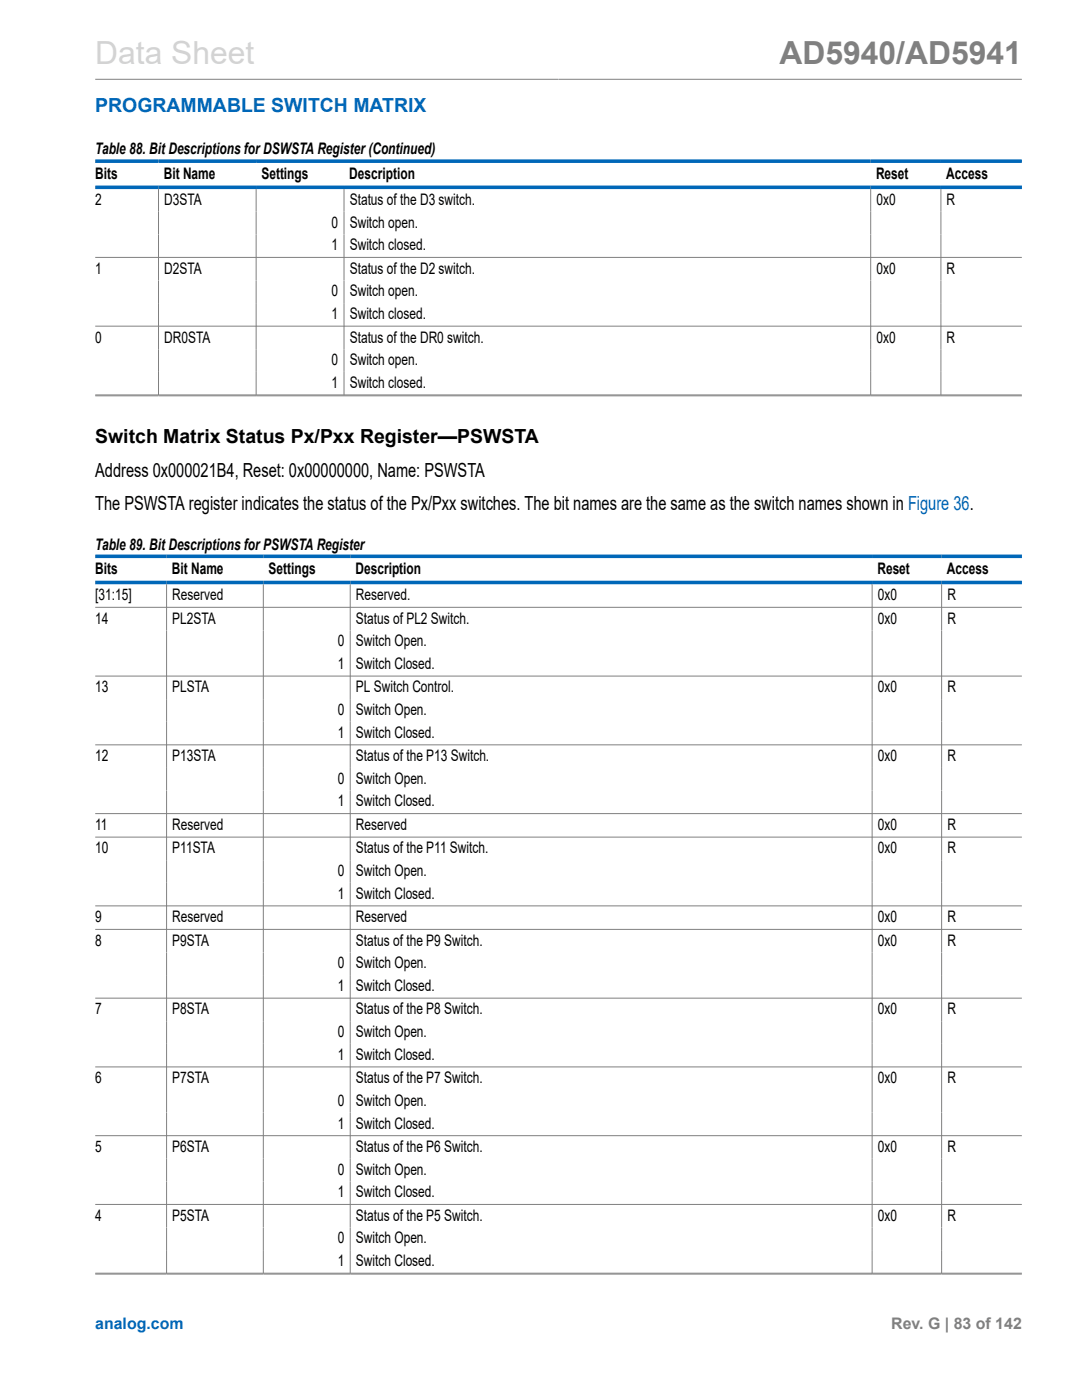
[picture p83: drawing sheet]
<svg xmlns="http://www.w3.org/2000/svg" width="216mm" height="279mm" viewBox="0 0 216 279" stroke-linecap="round" stroke-linejoin="round" font-family="sans-serif">
<defs><g id="words">
<text font-size="6.3" fill="#d3d3d3" x="19" y="12.7">Data Sheet</text>
<text font-size="6.3" fill="#808080" x="155.5" y="12.7">AD5940/AD5941</text>
<text font-size="3.9" fill="#0067b8" x="19" y="22.3">PROGRAMMABLE SWITCH MATRIX</text>
<g font-size="3.9">
<text x="19" y="88.4">Switch Matrix Status Px/Pxx Register—PSWSTA</text>
<text x="19" y="95.2">Address 0x000021B4, Reset: 0x00000000, Name: PSWSTA</text>
<text x="19" y="101.8">The PSWSTA register indicates the status of the Px/Pxx switches. The bit names are the same as the switch names shown in Figure 36.</text>
</g>
<g font-size="3.2">
<text x="19" y="30.8">Table 88. Bit Descriptions for DSWSTA Register(Continued)</text>
<text x="19" y="35.7">Bits</text>
<text x="32.7" y="35.7">Bit Name</text>
<text x="52.2" y="35.7">Settings</text>
<text x="69.7" y="35.7">Description</text>
<text x="174.8" y="35.7">Reset</text>
<text x="188.8" y="35.7">Access</text>
<text x="19" y="40.9">2</text>
<text x="32.8" y="40.9">D3STA</text>
<text x="69.8" y="40.9">Status of the D3 switch.</text>
<text x="174.9" y="40.9">0x0</text>
<text x="188.9" y="40.9">R</text>
<text x="66.2" y="45.4">0</text>
<text x="69.8" y="45.4">Switch open.</text>
<text x="66.2" y="49.9">1</text>
<text x="69.8" y="49.9">Switch closed.</text>
<text x="19" y="54.6">1</text>
<text x="32.8" y="54.6">D2STA</text>
<text x="66.2" y="59.1">0</text>
<text x="69.8" y="54.6">Status of the D2 switch.</text>
<text x="69.8" y="59.1">Switch open.</text>
<text x="174.9" y="54.6">0x0</text>
<text x="188.9" y="54.6">R</text>
<text x="66.2" y="63.7">1</text>
<text x="69.8" y="63.7">Switch closed.</text>
<text x="19" y="68.4">0</text>
<text x="32.8" y="68.4">DR0STA</text>
<text x="69.8" y="68.4">Status of the DR0 switch.</text>
<text x="174.9" y="68.4">0x0</text>
<text x="188.9" y="68.4">R</text>
<text x="66.2" y="72.9">0</text>
<text x="66.2" y="77.4">1</text>
<text x="69.8" y="72.9">Switch open.</text>
<text x="69.8" y="77.4">Switch closed.</text>
<text x="19" y="109.7">Table 89. Bit Descriptions for PSWSTA Register</text>
<text x="19" y="114.6">Bits</text>
<text x="19" y="119.8">[31:15]</text>
<text x="34.3" y="114.6">Bit Name</text>
<text x="34.4" y="119.8">Reserved</text>
<text x="53.6" y="114.6">Settings</text>
<text x="70.9" y="114.6">Description</text>
<text x="71" y="119.8">Reserved.</text>
<text x="175.1" y="114.6">Reset</text>
<text x="175.2" y="119.8">0x0</text>
<text x="188.9" y="114.6">Access</text>
<text x="189" y="119.8">R</text>
<text x="19" y="124.5">14</text>
<text x="34.4" y="124.5">PL2STA</text>
<text x="71" y="124.5">Status of PL2 Switch.</text>
<text x="175.2" y="124.5">0x0</text>
<text x="189" y="124.5">R</text>
<text x="67.4" y="129">0</text>
<text x="71" y="129">Switch Open.</text>
<text x="67.4" y="133.5">1</text>
<text x="71" y="133.5">Switch Closed.</text>
<text x="19" y="138.2">13</text>
<text x="34.4" y="138.2">PLSTA</text>
<text x="67.4" y="142.7">0</text>
<text x="71" y="138.2">PL Switch Control.</text>
<text x="71" y="142.7">Switch Open.</text>
<text x="175.2" y="138.2">0x0</text>
<text x="189" y="138.2">R</text>
<text x="67.4" y="147.2">1</text>
<text x="71" y="147.2">Switch Closed.</text>
<text x="19" y="151.9">12</text>
<text x="34.4" y="151.9">P13STA</text>
<text x="71" y="151.9">Status of the P13 Switch.</text>
<text x="175.2" y="151.9">0x0</text>
<text x="189" y="151.9">R</text>
<text x="67.4" y="156.4">0</text>
<text x="67.4" y="160.9">1</text>
<text x="71" y="156.4">Switch Open.</text>
<text x="71" y="160.9">Switch Closed.</text>
<text x="19" y="165.6">11</text>
<text x="34.4" y="165.6">Reserved</text>
<text x="71" y="165.6">Reserved</text>
<text x="175.2" y="165.6">0x0</text>
<text x="189" y="165.6">R</text>
<text x="19" y="170.3">10</text>
<text x="34.4" y="170.3">P11STA</text>
<text x="71" y="170.3">Status of the P11 Switch.</text>
<text x="175.2" y="170.3">0x0</text>
<text x="189" y="170.3">R</text>
<text x="67.4" y="174.8">0</text>
<text x="67.4" y="179.4">1</text>
<text x="71" y="174.8">Switch Open.</text>
<text x="71" y="179.4">Switch Closed.</text>
<text x="19" y="184">9</text>
<text x="34.4" y="184">Reserved</text>
<text x="71" y="184">Reserved</text>
<text x="175.2" y="184">0x0</text>
<text x="189" y="184">R</text>
<text x="19" y="188.7">8</text>
<text x="34.4" y="188.7">P9STA</text>
<text x="71" y="188.7">Status of the P9 Switch.</text>
<text x="175.2" y="188.7">0x0</text>
<text x="189" y="188.7">R</text>
<text x="67.4" y="193.3">0</text>
<text x="67.4" y="197.8">1</text>
<text x="71" y="193.3">Switch Open.</text>
<text x="71" y="197.8">Switch Closed.</text>
<text x="19" y="202.5">7</text>
<text x="34.4" y="202.5">P8STA</text>
<text x="71" y="202.5">Status of the P8 Switch.</text>
<text x="175.2" y="202.5">0x0</text>
<text x="189" y="202.5">R</text>
<text x="67.4" y="207">0</text>
<text x="71" y="207">Switch Open.</text>
<text x="67.4" y="211.5">1</text>
<text x="71" y="211.5">Switch Closed.</text>
<text x="19" y="216.2">6</text>
<text x="34.4" y="216.2">P7STA</text>
<text x="67.4" y="220.7">0</text>
<text x="71" y="216.2">Status of the P7 Switch.</text>
<text x="71" y="220.7">Switch Open.</text>
<text x="175.2" y="216.2">0x0</text>
<text x="189" y="216.2">R</text>
<text x="67.4" y="225.2">1</text>
<text x="71" y="225.2">Switch Closed.</text>
<text x="19" y="229.9">5</text>
<text x="34.4" y="229.9">P6STA</text>
<text x="71" y="229.9">Status of the P6 Switch.</text>
<text x="175.2" y="229.9">0x0</text>
<text x="189" y="229.9">R</text>
<text x="67.4" y="234.4">0</text>
<text x="67.4" y="238.9">1</text>
<text x="71" y="234.4">Switch Open.</text>
<text x="71" y="238.9">Switch Closed.</text>
<text x="19" y="243.6">4</text>
<text x="34.4" y="243.6">P5STA</text>
<text x="71" y="243.6">Status of the P5 Switch.</text>
<text x="175.2" y="243.6">0x0</text>
<text x="189" y="243.6">R</text>
<text x="67.4" y="248.1">0</text>
<text x="71" y="248.1">Switch Open.</text>
<text x="67.4" y="252.7">1</text>
<text x="71" y="252.7">Switch Closed.</text>
</g>
<text font-size="3.2" fill="#0067b8" x="19" y="265.3">analog.com</text>
<text font-size="3.2" fill="#808080" x="177.8" y="265.3">Rev. G | 83 of 142</text>
</g></defs>
<g fill="none" stroke="#808080" stroke-width=".2">
<path d="M19 15.8h184.9M31.6 37.7v41.2M51.1 37.7v41.2M68.6 37.7v41.2M173.7 37.7v41.2M187.7 37.7v41.2M19 51.4h184.9M19 65.1h184.9M19 78.8h184.9M19 79h184.9M33.2 116.6v137.6M52.5 116.6v137.6"/>
<path d="M69.9 116.6v137.6M174 116.6v137.6M187.9 116.6v137.6M19 121.2h184.9M19 134.9h184.9M19 148.6h184.9M19 162.4h184.9M19 167.1h184.9M19 180.8h184.9M19 185.5h184.9M19 199.2h184.9M19 212.9h184.9"/>
<path d="M19 226.6h184.9M19 240.4h184.9M19 254.1h184.9M19 254.3h184.9"/>
</g>
<path d="M19 32.2h184.9M19 37.4h184.9M19 111h184.9M19 116.2h184.9" fill="none" stroke="#0067b8" stroke-width=".71"/>
<use href="#words"/>
</svg>
